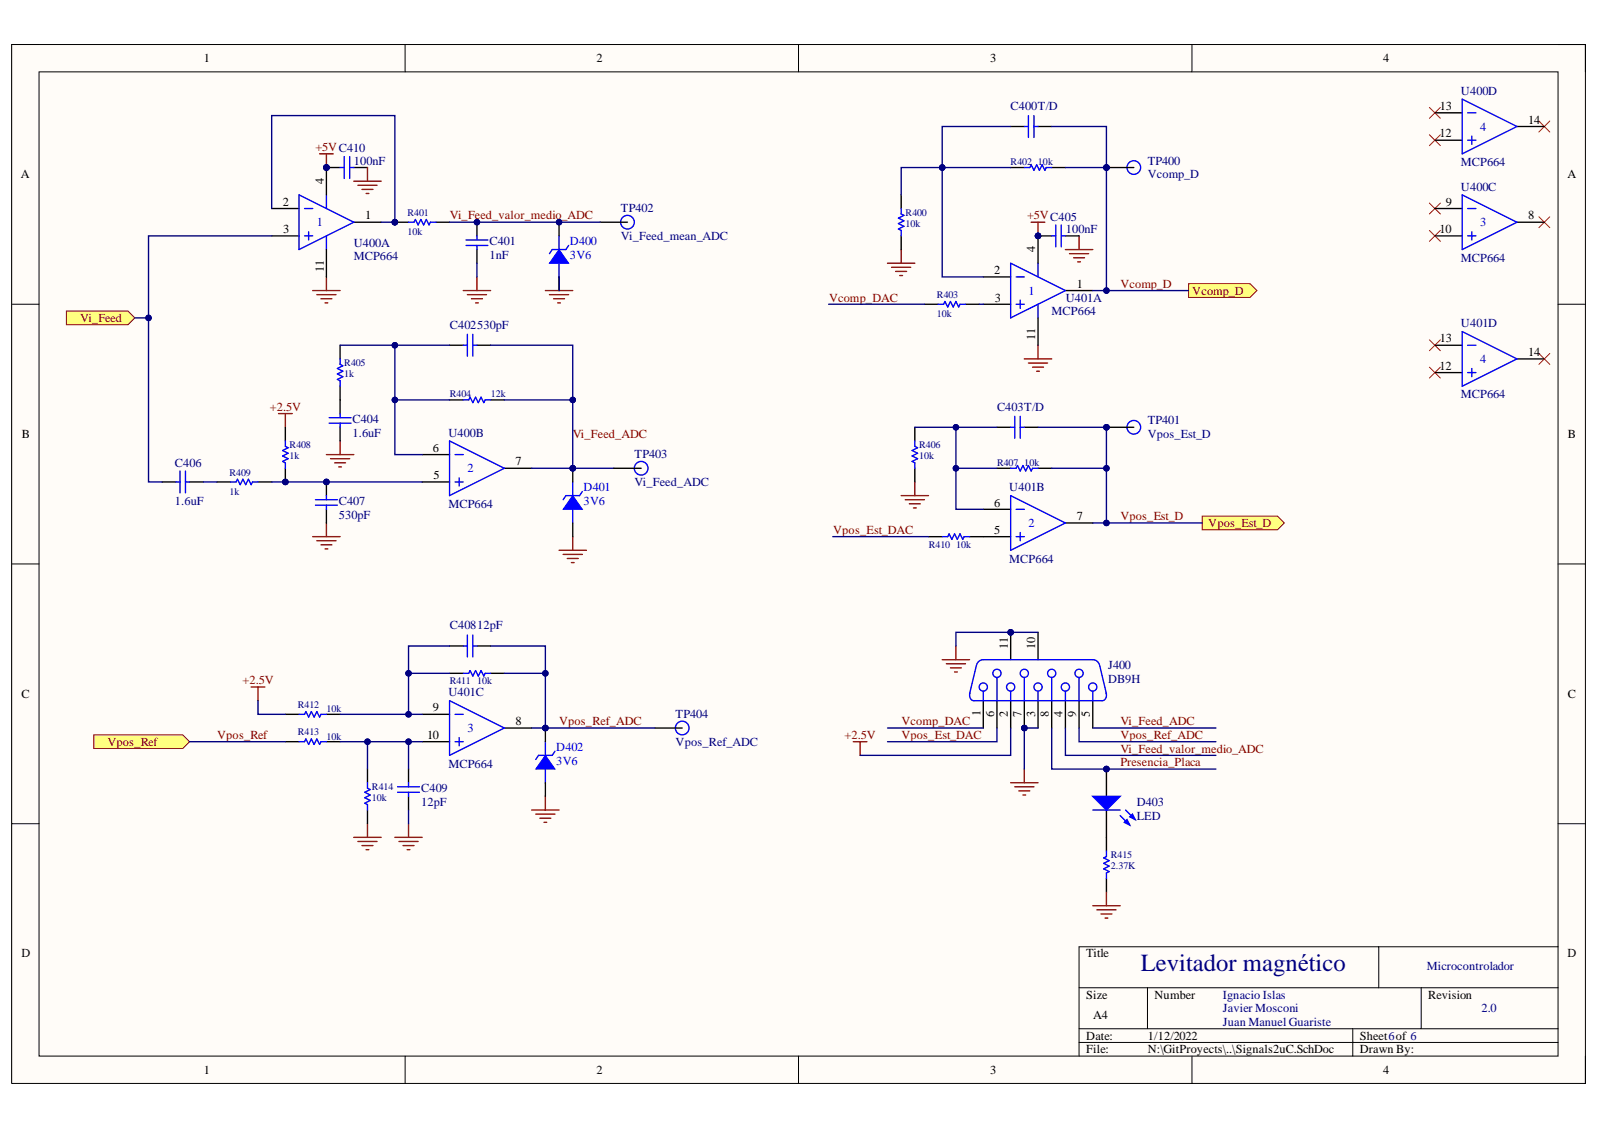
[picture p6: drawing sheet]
<svg xmlns="http://www.w3.org/2000/svg" width="297mm" height="210mm" viewBox="0 0 297 210" stroke-linecap="round" stroke-linejoin="round" font-family="sans-serif">
<defs><g id="words">
<text font-size="4.6" fill="#000080" x="211.9" y="180.5">Levitador magnético</text>
<g font-size="2.3">
<text x="37.9" y="11.6">1</text>
<text x="110.8" y="11.6">2</text>
<text x="183.9" y="11.6">3</text>
<text x="256.9" y="11.6">4</text>
<text x="267.5" y="20.4">13</text>
<text x="283.9" y="23">14</text>
<text x="267.4" y="25.5">12</text>
<text x="3.9" y="33.1">A</text>
<text x="60.1" y="34.1" transform="rotate(-90 60.1 34.1)">4</text>
<text x="291.2" y="33.1">A</text>
<text x="52.5" y="38.2">2</text>
<text x="67.8" y="40.7">1</text>
<text x="268.6" y="38.2">9</text>
<text x="283.9" y="40.7">8</text>
<text x="52.6" y="43.3">3</text>
<text x="192.3" y="46.9" transform="rotate(-90 192.3 46.9)">4</text>
<text x="267.4" y="43.3">10</text>
<text x="60.1" y="50.4" transform="rotate(-90 60.1 50.4)">11</text>
<text x="184.7" y="50.9">2</text>
<text x="200" y="53.5">1</text>
<text x="184.8" y="56">3</text>
<text x="192.3" y="63.1" transform="rotate(-90 192.3 63.1)">11</text>
<text x="267.5" y="63.6">13</text>
<text x="267.4" y="68.7">12</text>
<text x="283.9" y="66.1">14</text>
<text x="4.1" y="81.4">B</text>
<text x="80.4" y="83.9">6</text>
<text x="291.3" y="81.4">B</text>
<text x="80.5" y="89">5</text>
<text x="95.7" y="86.4">7</text>
<text x="184.7" y="94.1">6</text>
<text x="184.7" y="99.2">5</text>
<text x="200" y="96.6">7</text>
<text x="187.2" y="120.5" transform="rotate(-90 187.2 120.5)">11</text>
<text x="192.3" y="120.5" transform="rotate(-90 192.3 120.5)">10</text>
<text x="4" y="129.6">C</text>
<text x="291.3" y="129.6">C</text>
<text x="79.3" y="137.3">10</text>
<text x="80.4" y="132.1">9</text>
<text x="95.7" y="134.7">8</text>
<text x="182.2" y="133.1" transform="rotate(-90 182.2 133.1)">1</text>
<text x="184.7" y="133.2" transform="rotate(-90 184.7 133.2)">6</text>
<text x="187.2" y="133.2" transform="rotate(-90 187.2 133.2)">2</text>
<text x="189.8" y="133.2" transform="rotate(-90 189.8 133.2)">7</text>
<text x="192.3" y="133.1" transform="rotate(-90 192.3 133.1)">3</text>
<text x="194.8" y="133.2" transform="rotate(-90 194.8 133.2)">8</text>
<text x="197.4" y="133.2" transform="rotate(-90 197.4 133.2)">4</text>
<text x="199.9" y="133.2" transform="rotate(-90 199.9 133.2)">9</text>
<text x="202.5" y="133.1" transform="rotate(-90 202.5 133.1)">5</text>
<text x="4" y="177.8">D</text>
<text x="201.8" y="177.8">Title</text>
<text x="291.2" y="177.8">D</text>
<text x="201.8" y="185.5">Size</text>
<text x="214.5" y="185.5">Number</text>
<text x="265.3" y="185.5">Revision</text>
<text x="203.1" y="189.3">A4</text>
<text x="201.8" y="193.1">Date:</text>
<text x="201.8" y="195.7">File:</text>
<text x="213.2" y="193.1">1/12/2022</text>
<text x="213.2" y="195.7">N:\GitProyects\..\Signals2uC.SchDoc</text>
<text x="252.6" y="193.1">Sheet6of 6</text>
<text x="252.6" y="195.7">Drawn By:</text>
<text x="37.9" y="199.5">1</text>
<text x="110.8" y="199.5">2</text>
<text x="183.9" y="199.5">3</text>
<text x="256.9" y="199.5">4</text>
</g>
<g font-size="2.3" fill="#000080">
<text x="271.4" y="17.7">U400D</text>
<text x="187.7" y="20.4">C400T/D</text>
<text x="65.7" y="30.6">100nF</text>
<text x="213.2" y="30.6">TP400</text>
<text x="213.2" y="33.1">Vcomp_D</text>
<text x="271.4" y="30.8">MCP664</text>
<text x="271.4" y="35.4">U400C</text>
<text x="115.4" y="39.5">TP402</text>
<text x="65.7" y="45.8">U400A</text>
<text x="90.9" y="45.5">C401</text>
<text x="115.4" y="44.5">Vi_Feed_mean_ADC</text>
<text x="198" y="43.3">100nF</text>
<text x="65.7" y="48.3">MCP664</text>
<text x="90.9" y="48.1">1nF</text>
<text x="271.4" y="48.6">MCP664</text>
<text x="195.4" y="58.5">MCP664</text>
<text x="198" y="56">U401A</text>
<text x="83.6" y="61.1">C402530pF</text>
<text x="271.4" y="60.8">U401D</text>
<text x="185.2" y="76.3">C403T/D</text>
<text x="271.4" y="74">MCP664</text>
<text x="65.5" y="81.1">1.6uF</text>
<text x="65.5" y="78.6">C404</text>
<text x="83.3" y="81.1">U400B</text>
<text x="213.2" y="78.8">TP401</text>
<text x="213.2" y="81.4">Vpos_Est_D</text>
<text x="32.5" y="86.7">C406</text>
<text x="117.9" y="85.2">TP403</text>
<text x="32.5" y="93.9">1.6uF</text>
<text x="62.9" y="93.9">C407</text>
<text x="83.3" y="94.4">MCP664</text>
<text x="117.9" y="90.2">Vi_Feed_ADC</text>
<text x="187.5" y="91.2">U401B</text>
<text x="62.9" y="96.4">530pF</text>
<text x="187.5" y="104.5">MCP664</text>
<text x="83.6" y="116.9">C40812pF</text>
<text x="205.8" y="124.3">J400</text>
<text x="83.3" y="129.3">U401C</text>
<text x="205.8" y="126.8">DB9H</text>
<text x="125.5" y="133.4">TP404</text>
<text x="83.3" y="142.6">MCP664</text>
<text x="125.5" y="138.5">Vpos_Ref_ADC</text>
<text x="78.2" y="149.7">12pF</text>
<text x="78.2" y="147.2">C409</text>
<text x="211.2" y="149.7">D403</text>
<text x="211.2" y="152.2">LED</text>
<text x="227.2" y="185.5">Ignacio Islas</text>
<text x="265" y="180.2">Microcontrolador</text>
<text x="227.2" y="188.1">Javier Mosconi</text>
<text x="227.2" y="190.6">Juan Manuel Guariste</text>
<text x="275.2" y="188.1">2.0</text>
</g>
<g font-size="2.3" fill="#800000">
<text x="58.6" y="28">+5VC410</text>
<text x="83.6" y="40.7">Vi_Feed_valor_medio_ADC</text>
<text x="190.8" y="40.7">+5VC405</text>
<text x="208.1" y="53.5">Vcomp_D</text>
<text x="14.9" y="59.8">Vi_Feed</text>
<text x="154" y="56">Vcomp_DAC</text>
<text x="221.5" y="54.7">Vcomp_D</text>
<text x="50.2" y="76.3">+2.5V</text>
<text x="106.4" y="81.4">Vi_Feed_ADC</text>
<text x="154.8" y="99.2">Vpos_Est_DAC</text>
<text x="208.1" y="96.6">Vpos_Est_D</text>
<text x="224.4" y="97.9">Vpos_Est_D</text>
<text x="45.1" y="127.1">+2.5V</text>
<text x="40.3" y="137.3">Vpos_Ref</text>
<text x="103.9" y="134.7">Vpos_Ref_ADC</text>
<text x="156.9" y="137.3">+2.5V</text>
<text x="167.4" y="134.7">Vcomp_DAC</text>
<text x="167.4" y="137.3">Vpos_Est_DAC</text>
<text x="208.1" y="134.7">Vi_Feed_ADC</text>
<text x="208.1" y="137.3">Vpos_Ref_ADC</text>
<text x="20" y="138.5">Vpos_Ref</text>
<text x="208.1" y="139.8">Vi_Feed_valor_medio_ADC</text>
<text x="208.1" y="142.4">Presencia_Placa</text>
</g>
<g font-size="2.3" fill="#00f">
<text x="274.9" y="24.2">4</text>
<text x="58.9" y="42">1</text>
<text x="274.9" y="42">3</text>
<text x="105.9" y="45.5">D400</text>
<text x="105.9" y="48.1">3V6</text>
<text x="191" y="54.7">1</text>
<text x="274.9" y="67.4">4</text>
<text x="86.9" y="87.7">2</text>
<text x="108.4" y="93.9">3V6</text>
<text x="108.4" y="91.2">D401</text>
<text x="191" y="97.9">2</text>
<text x="86.9" y="136">3</text>
<text x="103.3" y="142.1">3V6</text>
<text x="103.3" y="139.6">D402</text>
</g>
<g font-size="1.9" fill="#000080">
<text x="187.7" y="30.7">R402</text>
<text x="192.8" y="30.7">10k</text>
<text x="75.7" y="40">R401</text>
<text x="168.2" y="40">R400</text>
<text x="75.7" y="43.7">10k</text>
<text x="168.2" y="42.2">10k</text>
<text x="174" y="58.9">10k</text>
<text x="174" y="55.3">R403</text>
<text x="63.9" y="70">1k</text>
<text x="63.9" y="68">R405</text>
<text x="83.6" y="73.8">R404</text>
<text x="91.2" y="73.8">12k</text>
<text x="53.8" y="83.2">R408</text>
<text x="170.7" y="83.2">R406</text>
<text x="42.6" y="88.4">R409</text>
<text x="53.8" y="85.3">1k</text>
<text x="170.7" y="85.3">10k</text>
<text x="185.2" y="86.6">R407</text>
<text x="190.3" y="86.6">10k</text>
<text x="42.6" y="91.9">1k</text>
<text x="172.5" y="101.8">R410</text>
<text x="177.6" y="101.8">10k</text>
<text x="55.3" y="131.5">R412</text>
<text x="83.6" y="127.1">R411</text>
<text x="88.6" y="127.1">10k</text>
<text x="55.3" y="136.6">R413</text>
<text x="60.6" y="137.4">10k</text>
<text x="60.6" y="132.3">10k</text>
<text x="69.1" y="148.8">10k</text>
<text x="69.1" y="146.7">R414</text>
<text x="206.4" y="161.4">2.37K</text>
<text x="206.4" y="159.4">R415</text>
</g>
</g></defs>
<path d="M2.2 8.3h292.3v193h-292.3z" fill-rule="evenodd" fill="#fffcf8"/>
<path d="M2.2 8.3h292.3v193h-292.3z" fill="none" stroke="#000" stroke-width=".19"/>
<path d="M7.3 13.3h282.1v182.9h-282.1z" fill-rule="evenodd" fill="#fffcf8"/>
<g fill="none" stroke="#000" stroke-width=".19">
<path d="M2.2 8.3h5.1M7.3 13.3h282.1v182.9h-282.1zM75.3 8.3v5M148.3 8.3v5M221.4 8.3v5M289.4 8.3h5.1v5M2.2 56.5h5.1M289.4 56.5h5.1M2.2 104.8h5.1M289.4 104.8h5.1M2.2 153h5.1M289.4 153h5.1"/>
<path d="M256.1 175.9v7.6M289.4 175.9h-88.9v20.3M75.3 196.2v5.1M148.3 196.2v5.1M200.5 183.5h88.9M200.5 191.1h88.9M200.5 193.6h88.9M213.2 183.5v7.6M221.4 196.2v5.1M251.3 191.1v5.1M264 183.5v7.6M294.5 196.2v5.1"/>
</g>
<path d="M12.3 57.8h11.5l1.2 1.3-1.2 1.2h-11.5z" fill-rule="evenodd" fill="#ffff80"/>
<path d="M12.3 57.8h11.5l1.2 1.3-1.2 1.2h-11.5z" fill="none" stroke="#800000" stroke-width=".19"/>
<path d="M197.9 46.4h5.1M198.7 47.1h3.5M199.4 47.9h2.1M200.2 48.6h.5M200.5 43.8v2.6M190.3 66.7h5.1M191 67.4h3.6M191.8 68.2h2M192.6 69h.5M192.8 64.1v2.6" fill="none" stroke="#800000" stroke-width=".25"/>
<path d="M17.4 136.5h16.5l1.3 1.3-1.3 1.2h-16.5z" fill-rule="evenodd" fill="#ffff80"/>
<path d="M17.4 136.5h16.5l1.3 1.3-1.3 1.2h-16.5z" fill="none" stroke="#800000" stroke-width=".19"/>
<path d="M191.6 41.3h2.5M192.8 41.3v2.5M46.7 127.6h2.5M47.9 127.6v2.6M65.7 155.5h5.1M66.5 156.3h3.5M67.2 157.1h2.1M68 157.8h.5M68.3 153v2.5" fill="none" stroke="#800000" stroke-width=".25"/>
<circle cx="192.8" cy="43.8" r=".51" fill="#000080"/>
<circle cx="192.8" cy="43.8" r=".51" fill="none" stroke="#000080" stroke-width=".19"/>
<path d="M164.9 48.9h5M165.6 49.7h3.6M166.4 50.4h2M167.1 51.2h.6M167.4 46.4v2.5" fill="none" stroke="#800000" stroke-width=".25"/>
<path d="M220.8 52.7h11.4l1.3 1.3-1.3 1.2h-11.4z" fill-rule="evenodd" fill="#ffff80"/>
<path d="M220.8 52.7h11.4l1.3 1.3-1.3 1.2h-11.4z" fill="none" stroke="#800000" stroke-width=".19"/>
<path d="M167.4 92.1h5.1M168.2 92.8h3.5M168.9 93.6h2.1M169.7 94.4h.5M169.9 89.5v2.6" fill="none" stroke="#800000" stroke-width=".25"/>
<path d="M223.3 95.9h14l1.3 1.2-1.3 1.3h-14z" fill-rule="evenodd" fill="#ffff80"/>
<path d="M223.3 95.9h14l1.3 1.2-1.3 1.3h-14z" fill="none" stroke="#800000" stroke-width=".19"/>
<g fill="none" stroke="#800000" stroke-width=".25">
<path d="M59.4 28.6h2.5M60.6 28.6v2.5M86.1 54h5M86.8 54.7h3.6M87.6 55.5h2M88.3 56.3h.6M88.6 51.4v2.6M101.3 54h5.1M102.1 54.7h3.5M102.8 55.5h2.1M103.6 56.3h.5M103.9 51.4v2.6"/>
<path d="M51.7 76.8h2.6M53 76.8v2.6M60.6 84.4h5.1M61.4 85.2h3.6M62.2 86h2M62.9 86.7h.5M63.2 81.9v2.5M106.4 99.7v2.5M103.9 102.2h5M104.6 103h3.6M105.4 103.7h2M106.1 104.5h.5"/>
<path d="M73.3 155.5h5.1M74.1 156.3h3.6M74.9 157.1h2M75.6 157.8h.5M75.9 153v2.5M98.8 150.5h5.1M99.5 151.2h3.6M100.3 152h2M101.1 152.8h.5M101.3 147.9v2.6"/>
</g>
<circle cx="60.6" cy="31.1" r=".51" fill="#000080"/>
<circle cx="60.6" cy="31.1" r=".51" fill="none" stroke="#000080" stroke-width=".19"/>
<path d="M58.1 54h5.1M58.9 54.7h3.5M59.6 55.5h2.1M60.4 56.3h.5M60.6 51.4v2.6M58.1 99.7h5.1M60.6 97.1v2.6M58.9 100.4h3.5M59.6 101.2h2.1M60.4 102h.5" fill="none" stroke="#800000" stroke-width=".25"/>
<path d="M40.3 89.5h2.5M47.9 89.5h2.6" fill="none" stroke="#000" stroke-width=".25"/>
<path d="M42.8 89.5h1.1l.2-.5 .5 1 .5-1 .5 1 .5-1 .6 1 .2-.5h1" fill="none" stroke="#00f" stroke-width=".25"/>
<circle cx="53" cy="89.5" r=".51" fill="#000080"/>
<circle cx="53" cy="89.5" r=".51" fill="none" stroke="#000080" stroke-width=".19"/>
<path d="M53 79.4v2.5M53 87v2.5" fill="none" stroke="#000" stroke-width=".25"/>
<circle cx="53" cy="89.5" r=".51" fill="#000080"/>
<circle cx="53" cy="89.5" r=".51" fill="none" stroke="#000080" stroke-width=".19"/>
<path d="M63.2 66.7v1l.5 .2-1 .5 1 .6-1 .5 1 .5-1 .5 .5 .2v1M86.1 74.3h1l.2-.5 .5 1 .5-1 .6 1 .5-1 .5 1 .2-.5h1M53 81.9v1l.5 .3-1 .5 1 .5-1 .5 1 .5-1 .5 .5 .3v1" fill="none" stroke="#00f" stroke-width=".25"/>
<path d="M63.2 64.1v2.6M63.2 71.7v2.6M83.5 74.3h2.6M91.1 74.3h2.6" fill="none" stroke="#000" stroke-width=".25"/>
<circle cx="73.3" cy="41.3" r=".51" fill="#000080"/>
<circle cx="73.3" cy="41.3" r=".51" fill="none" stroke="#000080" stroke-width=".19"/>
<path d="M73.3 41.3h2.6M81 41.3h2.5" fill="none" stroke="#000" stroke-width=".25"/>
<circle cx="73.3" cy="41.3" r=".51" fill="#000080"/>
<circle cx="73.3" cy="41.3" r=".51" fill="none" stroke="#000080" stroke-width=".19"/>
<path d="M167.4 38.7v1l.5 .3-1 .5 1 .5-1 .5 1 .5-1 .5 .5 .3v1M190.3 31.1h1l.3-.5 .5 1 .5-1 .5 1 .5-1 .5 1 .3-.5h1M75.9 41.3h1l.3-.5 .5 1 .5-1 .5 1 .5-1 .5 1 .3-.5h1M174.3 56.5h1l.2-.5 .6 1 .5-1 .5 1 .5-1 .5 1 .2-.5h1.1M169.9 81.9v1l.6 .3-1.1 .5 1.1 .5-1.1 .5 1.1 .5-1.1 .5 .5 .3v1M175 99.7h1.1l.2-.5 .5 1 .5-1 .5 1 .5-1 .5 1 .3-.5h1M187.7 87h1.1l.2-.5 .5 1 .5-1 .5 1 .5-1 .6 1 .2-.5h1M55.6 137.8h1l.2-.5 .5 1 .5-1 .5 1 .6-1 .5 1 .2-.5h1M55.6 132.7h1l.2-.5 .5 1 .5-1 .5 1 .6-1 .5 1 .2-.5h1M86.1 125.1h1l.2-.5 .5 1 .5-1 .6 1 .5-1 .5 1 .2-.5h1M68.3 145.4v1l.5 .3-1 .5 1 .5-1 .5 1 .5-1 .5 .5 .3v1" fill="none" stroke="#00f" stroke-width=".25"/>
<g fill="none" stroke="#000" stroke-width=".25">
<path d="M167.4 36.2v2.5M187.7 31.1h2.6M195.4 31.1h2.5M167.4 43.8v2.6M171.7 56.5h2.6M179.4 56.5h2.5M169.9 79.4v2.5M169.9 87v2.5M172.5 99.7h2.5M180.1 99.7h2.6M185.2 87h2.5M192.8 87h2.6"/>
<path d="M53 137.8h2.6M53 132.7h2.6M60.6 137.8h2.6M60.6 132.7h2.6M83.5 125.1h2.6M91.1 125.1h2.6M68.3 142.9v2.5M68.3 150.5v2.5"/>
</g>
<circle cx="88.6" cy="41.3" r=".51" fill="#000080"/>
<circle cx="88.6" cy="41.3" r=".51" fill="none" stroke="#000080" stroke-width=".19"/>
<path d="M88.6 41.3v2.5M88.6 46.4v2.5" fill="none" stroke="#000" stroke-width=".25"/>
<circle cx="88.6" cy="41.3" r=".51" fill="#000080"/>
<circle cx="88.6" cy="41.3" r=".51" fill="none" stroke="#000080" stroke-width=".19"/>
<path d="M86.6 44.6h4M86.6 45.6h4M88.6 43.8v.8M88.6 45.6v.8M86.1 64.1h.7M86.8 62.1v4.1M87.8 62.1v4.1M87.8 64.1h.8" fill="none" stroke="#00f" stroke-width=".25"/>
<path d="M83.5 64.1h2.6M88.6 64.1h2.5" fill="none" stroke="#000" stroke-width=".25"/>
<circle cx="192.8" cy="43.8" r=".51" fill="#000080"/>
<circle cx="192.8" cy="43.8" r=".51" fill="none" stroke="#000080" stroke-width=".19"/>
<path d="M192.8 43.8h2.6" fill="none" stroke="#000" stroke-width=".25"/>
<circle cx="192.8" cy="43.8" r=".51" fill="#000080"/>
<circle cx="192.8" cy="43.8" r=".51" fill="none" stroke="#000080" stroke-width=".19"/>
<path d="M197.9 43.8h2.6M63.2 74.3v2.5M63.2 79.4v2.5M30.1 89.5h2.6M35.2 89.5h2.6" fill="none" stroke="#000" stroke-width=".25"/>
<path d="M195.4 43.8h.7M196.1 41.8v4.1M197.1 41.8v4.1M197.1 43.8h.8M61.1 78.6h4.1M61.1 77.6h4.1M63.2 76.8v.8M63.2 78.6v.8M32.7 89.5h.7M33.4 87.5v4.1M34.5 87.5v4.1M34.5 89.5h.7" fill="none" stroke="#00f" stroke-width=".25"/>
<circle cx="60.6" cy="89.5" r=".51" fill="#000080"/>
<circle cx="60.6" cy="89.5" r=".51" fill="none" stroke="#000080" stroke-width=".19"/>
<path d="M60.6 89.5v2.6M60.6 94.6v2.5" fill="none" stroke="#000" stroke-width=".25"/>
<circle cx="60.6" cy="89.5" r=".51" fill="#000080"/>
<circle cx="60.6" cy="89.5" r=".51" fill="none" stroke="#000080" stroke-width=".19"/>
<g fill="none" stroke="#00f" stroke-width=".25">
<path d="M190.3 23.5h.7M191 21.5v4M192.1 21.5v4M192.1 23.5h.7M187.7 79.4h.8M188.5 77.3v4.1M189.5 77.3v4.1M189.5 79.4h.8M58.6 92.8h4.1M58.6 93.8h4.1M60.6 92.1v.7M60.6 93.8v.8"/>
<path d="M86.1 120h.7M86.8 118v4M87.8 118v4M87.8 120h.8M73.9 147.2h4M73.9 146.2h4M75.9 145.4v.8M75.9 147.2v.7"/>
</g>
<path d="M187.7 23.5h2.6M192.8 23.5h2.6M185.2 79.4h2.5M190.3 79.4h2.5M83.5 120h2.6M88.6 120h2.5M75.9 142.9v2.5M75.9 147.9v2.6" fill="none" stroke="#000" stroke-width=".25"/>
<circle cx="205.5" cy="79.4" r=".51" fill="#000080"/>
<circle cx="205.5" cy="79.4" r=".51" fill="none" stroke="#000080" stroke-width=".19"/>
<circle cx="210.6" cy="79.4" r="1.27" fill="none" stroke="#00f" stroke-width=".25"/>
<path d="M205.5 79.4h5.1" fill="none" stroke="#000" stroke-width=".25"/>
<circle cx="205.5" cy="79.4" r=".51" fill="#000080"/>
<circle cx="205.5" cy="79.4" r=".51" fill="none" stroke="#000080" stroke-width=".19"/>
<circle cx="205.5" cy="31.1" r=".51" fill="#000080"/>
<circle cx="205.5" cy="31.1" r=".51" fill="none" stroke="#000080" stroke-width=".19"/>
<circle cx="210.6" cy="31.1" r="1.27" fill="none" stroke="#00f" stroke-width=".25"/>
<path d="M205.5 31.1h5.1" fill="none" stroke="#000" stroke-width=".25"/>
<circle cx="205.5" cy="31.1" r=".51" fill="#000080"/>
<circle cx="205.5" cy="31.1" r=".51" fill="none" stroke="#000080" stroke-width=".19"/>
<circle cx="101.3" cy="135.2" r=".51" fill="#000080"/>
<circle cx="101.3" cy="135.2" r=".51" fill="none" stroke="#000080" stroke-width=".19"/>
<path d="M101.3 137.8v2.5M103.1 139.5l-.5 .8h-2.6l-.5 .8M101.3 142.9v2.5" fill="none" stroke="#00f" stroke-width=".25"/>
<path d="M101.3 140.3l1.8 2.6h-3.6z" fill="#00f"/>
<path d="M101.3 140.3l1.8 2.6h-3.6z" fill="none" stroke="#00f" stroke-width=".19"/>
<path d="M101.3 135.2v2.6M101.3 145.4v2.5" fill="none" stroke="#080d02" stroke-width=".25"/>
<circle cx="101.3" cy="135.2" r=".51" fill="#000080"/>
<circle cx="101.3" cy="135.2" r=".51" fill="none" stroke="#000080" stroke-width=".19"/>
<circle cx="106.4" cy="87" r=".51" fill="#000080"/>
<circle cx="106.4" cy="87" r=".51" fill="none" stroke="#000080" stroke-width=".19"/>
<path d="M106.4 89.5v2.6M106.4 94.6v2.5M108.2 91.3l-.5 .8h-2.6l-.5 .7" fill="none" stroke="#00f" stroke-width=".25"/>
<path d="M106.4 92.1l1.8 2.5h-3.6z" fill="#00f"/>
<path d="M106.4 92.1l1.8 2.5h-3.6z" fill="none" stroke="#00f" stroke-width=".19"/>
<path d="M106.4 87v2.5M106.4 97.1v2.6" fill="none" stroke="#080d02" stroke-width=".25"/>
<circle cx="106.4" cy="87" r=".51" fill="#000080"/>
<circle cx="106.4" cy="87" r=".51" fill="none" stroke="#000080" stroke-width=".19"/>
<circle cx="103.9" cy="41.3" r=".51" fill="#000080"/>
<circle cx="103.9" cy="41.3" r=".51" fill="none" stroke="#000080" stroke-width=".19"/>
<path d="M103.9 43.8v2.6M103.9 48.9v2.5M105.6 45.6l-.5 .8h-2.5l-.5 .7" fill="none" stroke="#00f" stroke-width=".25"/>
<path d="M103.9 46.4l1.7 2.5h-3.5z" fill="#00f"/>
<path d="M103.9 46.4l1.7 2.5h-3.5z" fill="none" stroke="#00f" stroke-width=".19"/>
<path d="M103.9 41.3v2.5M103.9 51.4v2.6" fill="none" stroke="#080d02" stroke-width=".25"/>
<circle cx="103.9" cy="41.3" r=".51" fill="#000080"/>
<circle cx="103.9" cy="41.3" r=".51" fill="none" stroke="#000080" stroke-width=".19"/>
<g fill="none" stroke="#f00" stroke-width=".19">
<path d="M265.5 19.9l2.1 2.1M267.6 19.9l-2.1 2.1M265.5 25l2.1 2.1M265.5 37.7l2.1 2M267.6 25l-2.1 2.1M267.6 37.7l-2.1 2M285.9 22.5l2 2M287.9 22.5l-2 2M265.5 42.8l2.1 2M267.6 42.8l-2.1 2M285.9 40.3l2 2M287.9 40.3l-2 2"/>
<path d="M265.5 68.2l2.1 2M265.5 63.1l2.1 2M267.6 68.2l-2.1 2M267.6 63.1l-2.1 2M285.9 65.7l2 2M287.9 65.7l-2 2"/>
</g>
<circle cx="190.3" cy="135.2" r=".51" fill="#000080"/>
<circle cx="190.3" cy="135.2" r=".51" fill="none" stroke="#000080" stroke-width=".19"/>
<circle cx="187.7" cy="117.5" r=".51" fill="#000080"/>
<circle cx="187.7" cy="117.5" r=".51" fill="none" stroke="#000080" stroke-width=".19"/>
<g fill="none" stroke="#00f" stroke-width=".25">
<path d="M182.7 128.4v1.8M185.2 125.8v4.4M187.7 128.4v1.8M190.3 125.8v4.4M192.8 128.4v1.8M195.4 125.8v4.4M197.9 128.4v1.8M200.5 125.8v4.4M203 128.4v1.8"/>
<circle cx="182.7" cy="127.6" r=".76"/>
<circle cx="185.2" cy="125.1" r=".76"/>
<circle cx="187.7" cy="127.6" r=".76"/>
<circle cx="190.3" cy="125.1" r=".76"/>
<circle cx="192.8" cy="127.6" r=".76"/>
<circle cx="195.4" cy="125.1" r=".76"/>
<circle cx="197.9" cy="127.6" r=".76"/>
<circle cx="200.5" cy="125.1" r=".76"/>
<circle cx="203" cy="127.6" r=".76"/>
</g>
<path d="M182.7 130.2v5M185.2 130.2v5M187.7 130.2v5M190.3 130.2v5M192.8 130.2v5M197.9 130.2v5M203 130.2v5" fill="none" stroke="#000" stroke-width=".25"/>
<circle cx="190.3" cy="135.2" r=".51" fill="#000080"/>
<circle cx="190.3" cy="135.2" r=".51" fill="none" stroke="#000080" stroke-width=".19"/>
<path d="M187.7 117.5v5M195.4 130.2v5M200.5 130.2v5" fill="none" stroke="#000" stroke-width=".25"/>
<path d="M182.7 130.2h20.3" fill="none" stroke="#00f" stroke-width=".25"/>
<circle cx="187.7" cy="117.5" r=".51" fill="#000080"/>
<circle cx="187.7" cy="117.5" r=".51" fill="none" stroke="#000080" stroke-width=".19"/>
<path d="M192.8 117.5v5M205.5 155.6v2.5M205.5 163.2v2.5" fill="none" stroke="#000" stroke-width=".25"/>
<path d="M180.2 128.8a.97 .97 0 0 0 .8 1.4M180.9 130.2h1.8M181.4 123.6l-1.3 5.3M181.4 123.5a1.26 1.26 0 0 1 1.3-1h20.3a1.27 1.27 0 0 1 1.2 1M203 130.2h1.8M204.3 123.6l1.2 5.3M205.5 128.8v.3a.95 .95 0 0 1-.8 1.1M205.5 158.1v1l-.5 .3 1 .5-1 .5 1 .5-1 .5 1 .5-.5 .3v1" fill="none" stroke="#00f" stroke-width=".25"/>
<path d="M187.7 145.4h5.1M188.5 146.2h3.6M189.3 146.9h2M190 147.7h.5M190.3 142.9v2.5M203 168.2h5.1M203.8 169h3.5M204.5 169.8h2.1M205.3 170.5h.5M205.5 165.7v2.5" fill="none" stroke="#800000" stroke-width=".25"/>
<circle cx="205.5" cy="142.9" r=".51" fill="#000080"/>
<circle cx="205.5" cy="142.9" r=".51" fill="none" stroke="#000080" stroke-width=".19"/>
<path d="M205.5 142.9v5" fill="none" stroke="#000" stroke-width=".25"/>
<circle cx="205.5" cy="142.9" r=".51" fill="#000080"/>
<circle cx="205.5" cy="142.9" r=".51" fill="none" stroke="#000080" stroke-width=".19"/>
<path d="M205.5 150.5v5.1" fill="none" stroke="#000" stroke-width=".25"/>
<path d="M203 147.9h5.1l-2.6 2.6z" fill="#00f"/>
<path d="M203 147.9h5.1l-2.6 2.6zM208.1 151.5l1.8 1.8M209.1 150.5l1.8 1.7" fill="none" stroke="#00f" stroke-width=".25"/>
<path d="M208.8 152.8l.6-.6 .5 1.1z" fill="#00f"/>
<path d="M208.8 152.8l.6-.6 .5 1.1z" fill="none" stroke="#00f" stroke-width=".25"/>
<path d="M209.9 151.7l.5-.5 .5 1z" fill="#00f"/>
<path d="M203 150.5h5.1M209.9 151.7l.5-.5 .5 1z" fill="none" stroke="#00f" stroke-width=".25"/>
<path d="M177.6 120v2.5M158.5 137.8h2.5M159.8 137.8v2.5M175 122.5h5.1M175.8 123.3h3.6M176.6 124.1h2M177.3 124.8h.5" fill="none" stroke="#800000" stroke-width=".25"/>
<circle cx="60.6" cy="31.1" r=".51" fill="#000080"/>
<circle cx="60.6" cy="31.1" r=".51" fill="none" stroke="#000080" stroke-width=".19"/>
<path d="M60.6 31.1h2.6" fill="none" stroke="#000" stroke-width=".25"/>
<circle cx="60.6" cy="31.1" r=".51" fill="#000080"/>
<circle cx="60.6" cy="31.1" r=".51" fill="none" stroke="#000080" stroke-width=".19"/>
<path d="M65.7 31.1h2.6" fill="none" stroke="#000" stroke-width=".25"/>
<path d="M63.2 31.1h.7M63.9 29.1v4M65 29.1v4M65 31.1h.7" fill="none" stroke="#00f" stroke-width=".25"/>
<path d="M65.7 33.7h5.1M66.5 34.4h3.5M67.2 35.2h2.1M68 35.9h.5M68.3 31.1v2.6" fill="none" stroke="#800000" stroke-width=".25"/>
<circle cx="60.6" cy="31.1" r=".51" fill="#000080"/>
<circle cx="60.6" cy="31.1" r=".51" fill="none" stroke="#000080" stroke-width=".19"/>
<path d="M50.5 38.7h5.1M60.6 31.1v5.1M50.5 43.8h5.1M65.7 41.3h5.1" fill="none" stroke="#000" stroke-width=".25"/>
<path d="M55.6 36.2l10.1 5.1-10.1 5.1zM56.6 38.7h1.5M60.6 36.2v2.5M56.6 43.8h1.5M57.3 43.1v1.5M60.6 43.8v2.6" fill="none" stroke="#00f" stroke-width=".25"/>
<circle cx="60.6" cy="31.1" r=".51" fill="#000080"/>
<circle cx="60.6" cy="31.1" r=".51" fill="none" stroke="#000080" stroke-width=".19"/>
<path d="M266.5 26h5.1M266.5 21h5.1M281.8 23.5h5.1M60.6 46.4v5M78.4 89.5h5.1M78.4 84.4h5.1M93.7 87h5.1M78.4 137.8h5.1M78.4 132.7h5.1M93.7 135.2h5.1" fill="none" stroke="#000" stroke-width=".25"/>
<path d="M271.6 18.4l10.2 5.1-10.2 5.1zM272.6 26h1.6M272.6 21h1.6M273.4 25.3v1.5M83.5 81.9l10.2 5.1-10.2 5.1zM84.5 89.5h1.6M84.5 84.4h1.6M85.3 88.8v1.5M83.5 130.2l10.2 5-10.2 5.1zM84.5 137.8h1.6M84.5 132.7h1.6M85.3 137v1.5" fill="none" stroke="#00f" stroke-width=".25"/>
<circle cx="192.8" cy="43.8" r=".51" fill="#000080"/>
<circle cx="192.8" cy="43.8" r=".51" fill="none" stroke="#000080" stroke-width=".19"/>
<path d="M182.7 56.5h5M182.7 51.4h5M192.8 43.8v5.1M197.9 54h5.1" fill="none" stroke="#000" stroke-width=".25"/>
<path d="M187.7 48.9l10.2 5.1-10.2 5.1zM188.8 56.5h1.5M188.8 51.4h1.5M189.5 55.7v1.6M192.8 48.9v2.5M192.8 56.5v2.6" fill="none" stroke="#00f" stroke-width=".25"/>
<circle cx="192.8" cy="43.8" r=".51" fill="#000080"/>
<circle cx="192.8" cy="43.8" r=".51" fill="none" stroke="#000080" stroke-width=".19"/>
<path d="M266.5 38.7h5.1M192.8 59.1v5M266.5 43.8h5.1M281.8 41.3h5.1M266.5 69.2h5.1M266.5 64.1h5.1M281.8 66.7h5.1M182.7 99.7h5M182.7 94.6h5M197.9 97.1h5.1" fill="none" stroke="#000" stroke-width=".25"/>
<path d="M271.6 36.2l10.2 5.1-10.2 5.1zM272.6 38.7h1.6M272.6 43.8h1.6M273.4 43.1v1.5M271.6 61.6l10.2 5.1-10.2 5zM272.6 69.2h1.6M272.6 64.1h1.6M273.4 68.5v1.5M187.7 92.1l10.2 5-10.2 5.1zM188.8 99.7h1.5M188.8 94.6h1.5M189.5 98.9v1.5" fill="none" stroke="#00f" stroke-width=".25"/>
<path d="M50.5 43.8h-22.9v15.3h-2.6" fill="none" stroke="#000080" stroke-width=".25"/>
<circle cx="27.6" cy="59.1" r=".51" fill="#000080"/>
<circle cx="27.6" cy="59.1" r=".51" fill="none" stroke="#000080" stroke-width=".19"/>
<path d="M27.6 59.1v30.4h2.5" fill="none" stroke="#000080" stroke-width=".25"/>
<circle cx="27.6" cy="59.1" r=".51" fill="#000080"/>
<circle cx="27.6" cy="59.1" r=".51" fill="none" stroke="#000080" stroke-width=".19"/>
<path d="M35.2 137.8h17.8M47.9 130.2v2.5h5.1M75.9 132.7h2.5" fill="none" stroke="#000080" stroke-width=".25"/>
<circle cx="75.9" cy="132.7" r=".51" fill="#000080"/>
<circle cx="75.9" cy="132.7" r=".51" fill="none" stroke="#000080" stroke-width=".19"/>
<path d="M98.8 135.2h2.5" fill="none" stroke="#000080" stroke-width=".25"/>
<circle cx="101.3" cy="135.2" r=".51" fill="#000080"/>
<circle cx="101.3" cy="135.2" r=".51" fill="none" stroke="#000080" stroke-width=".19"/>
<path d="M106.4 87h7.6" fill="none" stroke="#000080" stroke-width=".25"/>
<circle cx="106.4" cy="87" r=".51" fill="#000080"/>
<circle cx="106.4" cy="87" r=".51" fill="none" stroke="#000080" stroke-width=".19"/>
<path d="M192.8 117.5h-15.2v2.5M164.9 135.2h17.8M185.2 135.2v2.6h-20.3" fill="none" stroke="#000080" stroke-width=".25"/>
<circle cx="187.7" cy="117.5" r=".51" fill="#000080"/>
<circle cx="187.7" cy="117.5" r=".51" fill="none" stroke="#000080" stroke-width=".19"/>
<path d="M195.4 135.2v7.7h30.5" fill="none" stroke="#000080" stroke-width=".25"/>
<circle cx="205.5" cy="142.9" r=".51" fill="#000080"/>
<circle cx="205.5" cy="142.9" r=".51" fill="none" stroke="#000080" stroke-width=".19"/>
<path d="M153.9 56.5h17.8M203 97.1h2.5M197.9 135.2v5.1h28M200.5 135.2v2.6h25.4M203 135.2h22.9" fill="none" stroke="#000080" stroke-width=".25"/>
<circle cx="205.5" cy="97.1" r=".51" fill="#000080"/>
<circle cx="205.5" cy="97.1" r=".51" fill="none" stroke="#000080" stroke-width=".19"/>
<path d="M68.3 137.8v5.1" fill="none" stroke="#000080" stroke-width=".25"/>
<circle cx="68.3" cy="137.8" r=".51" fill="#000080"/>
<circle cx="68.3" cy="137.8" r=".51" fill="none" stroke="#000080" stroke-width=".19"/>
<path d="M75.9 137.8v5.1M75.9 150.5v2.5" fill="none" stroke="#000080" stroke-width=".25"/>
<circle cx="75.9" cy="137.8" r=".51" fill="#000080"/>
<circle cx="75.9" cy="137.8" r=".51" fill="none" stroke="#000080" stroke-width=".19"/>
<path d="M88.6 48.9v2.5M103.9 51.4v2.6M169.9 79.4h7.7M187.7 135.2v5.1h-27.9" fill="none" stroke="#000080" stroke-width=".25"/>
<circle cx="177.6" cy="79.4" r=".51" fill="#000080"/>
<circle cx="177.6" cy="79.4" r=".51" fill="none" stroke="#000080" stroke-width=".19"/>
<path d="M177.6 87h7.6" fill="none" stroke="#000080" stroke-width=".25"/>
<circle cx="177.6" cy="87" r=".51" fill="#000080"/>
<circle cx="177.6" cy="87" r=".51" fill="none" stroke="#000080" stroke-width=".19"/>
<path d="M195.4 87h10.1" fill="none" stroke="#000080" stroke-width=".25"/>
<circle cx="205.5" cy="87" r=".51" fill="#000080"/>
<circle cx="205.5" cy="87" r=".51" fill="none" stroke="#000080" stroke-width=".19"/>
<path d="M192.8 79.4h12.7v17.7h17.8M154.7 99.7h17.8" fill="none" stroke="#000080" stroke-width=".25"/>
<circle cx="205.5" cy="79.4" r=".51" fill="#000080"/>
<circle cx="205.5" cy="79.4" r=".51" fill="none" stroke="#000080" stroke-width=".19"/>
<circle cx="205.5" cy="87" r=".51" fill="#000080"/>
<circle cx="205.5" cy="87" r=".51" fill="none" stroke="#000080" stroke-width=".19"/>
<circle cx="205.5" cy="97.1" r=".51" fill="#000080"/>
<circle cx="205.5" cy="97.1" r=".51" fill="none" stroke="#000080" stroke-width=".19"/>
<path d="M83.5 120h-7.6v12.7h-12.7" fill="none" stroke="#000080" stroke-width=".25"/>
<circle cx="75.9" cy="125.1" r=".51" fill="#000080"/>
<circle cx="75.9" cy="125.1" r=".51" fill="none" stroke="#000080" stroke-width=".19"/>
<circle cx="75.9" cy="132.7" r=".51" fill="#000080"/>
<circle cx="75.9" cy="132.7" r=".51" fill="none" stroke="#000080" stroke-width=".19"/>
<path d="M75.9 125.1h7.6" fill="none" stroke="#000080" stroke-width=".25"/>
<circle cx="75.9" cy="125.1" r=".51" fill="#000080"/>
<circle cx="75.9" cy="125.1" r=".51" fill="none" stroke="#000080" stroke-width=".19"/>
<path d="M93.7 125.1h7.6" fill="none" stroke="#000080" stroke-width=".25"/>
<circle cx="101.3" cy="125.1" r=".51" fill="#000080"/>
<circle cx="101.3" cy="125.1" r=".51" fill="none" stroke="#000080" stroke-width=".19"/>
<path d="M192.8 135.2h-2.5v7.7" fill="none" stroke="#000080" stroke-width=".25"/>
<circle cx="190.3" cy="135.2" r=".51" fill="#000080"/>
<circle cx="190.3" cy="135.2" r=".51" fill="none" stroke="#000080" stroke-width=".19"/>
<path d="M50.5 38.7v-17.2h22.8v19.8" fill="none" stroke="#000080" stroke-width=".25"/>
<circle cx="73.3" cy="41.3" r=".51" fill="#000080"/>
<circle cx="73.3" cy="41.3" r=".51" fill="none" stroke="#000080" stroke-width=".19"/>
<path d="M70.8 41.3h2.5M181.9 56.5h.8" fill="none" stroke="#000080" stroke-width=".25"/>
<circle cx="73.3" cy="41.3" r=".51" fill="#000080"/>
<circle cx="73.3" cy="41.3" r=".51" fill="none" stroke="#000080" stroke-width=".19"/>
<path d="M50.5 89.5h27.9" fill="none" stroke="#000080" stroke-width=".25"/>
<circle cx="53" cy="89.5" r=".51" fill="#000080"/>
<circle cx="53" cy="89.5" r=".51" fill="none" stroke="#000080" stroke-width=".19"/>
<circle cx="60.6" cy="89.5" r=".51" fill="#000080"/>
<circle cx="60.6" cy="89.5" r=".51" fill="none" stroke="#000080" stroke-width=".19"/>
<path d="M63.2 137.8h15.2" fill="none" stroke="#000080" stroke-width=".25"/>
<circle cx="75.9" cy="137.8" r=".51" fill="#000080"/>
<circle cx="75.9" cy="137.8" r=".51" fill="none" stroke="#000080" stroke-width=".19"/>
<circle cx="68.3" cy="137.8" r=".51" fill="#000080"/>
<circle cx="68.3" cy="137.8" r=".51" fill="none" stroke="#000080" stroke-width=".19"/>
<path d="M175 31.1h12.7" fill="none" stroke="#000080" stroke-width=".25"/>
<circle cx="175" cy="31.1" r=".51" fill="#000080"/>
<circle cx="175" cy="31.1" r=".51" fill="none" stroke="#000080" stroke-width=".19"/>
<path d="M197.9 31.1h7.6" fill="none" stroke="#000080" stroke-width=".25"/>
<circle cx="205.5" cy="31.1" r=".51" fill="#000080"/>
<circle cx="205.5" cy="31.1" r=".51" fill="none" stroke="#000080" stroke-width=".19"/>
<path d="M195.4 23.5h10.1v30.5" fill="none" stroke="#000080" stroke-width=".25"/>
<circle cx="205.5" cy="31.1" r=".51" fill="#000080"/>
<circle cx="205.5" cy="31.1" r=".51" fill="none" stroke="#000080" stroke-width=".19"/>
<circle cx="205.5" cy="54" r=".51" fill="#000080"/>
<circle cx="205.5" cy="54" r=".51" fill="none" stroke="#000080" stroke-width=".19"/>
<path d="M175 31.1h-7.6v5.1" fill="none" stroke="#000080" stroke-width=".25"/>
<circle cx="175" cy="31.1" r=".51" fill="#000080"/>
<circle cx="175" cy="31.1" r=".51" fill="none" stroke="#000080" stroke-width=".19"/>
<path d="M187.7 23.5h-12.7v27.9h7.7" fill="none" stroke="#000080" stroke-width=".25"/>
<circle cx="175" cy="31.1" r=".51" fill="#000080"/>
<circle cx="175" cy="31.1" r=".51" fill="none" stroke="#000080" stroke-width=".19"/>
<path d="M203 54h17.8" fill="none" stroke="#000080" stroke-width=".25"/>
<circle cx="205.5" cy="54" r=".51" fill="#000080"/>
<circle cx="205.5" cy="54" r=".51" fill="none" stroke="#000080" stroke-width=".19"/>
<path d="M185.2 79.4h-7.6v15.2h5.1" fill="none" stroke="#000080" stroke-width=".25"/>
<circle cx="177.6" cy="87" r=".51" fill="#000080"/>
<circle cx="177.6" cy="87" r=".51" fill="none" stroke="#000080" stroke-width=".19"/>
<circle cx="177.6" cy="79.4" r=".51" fill="#000080"/>
<circle cx="177.6" cy="79.4" r=".51" fill="none" stroke="#000080" stroke-width=".19"/>
<path d="M73.3 74.3h10.2" fill="none" stroke="#000080" stroke-width=".25"/>
<circle cx="73.3" cy="74.3" r=".51" fill="#000080"/>
<circle cx="73.3" cy="74.3" r=".51" fill="none" stroke="#000080" stroke-width=".19"/>
<path d="M93.7 74.3h12.7" fill="none" stroke="#000080" stroke-width=".25"/>
<circle cx="106.4" cy="74.3" r=".51" fill="#000080"/>
<circle cx="106.4" cy="74.3" r=".51" fill="none" stroke="#000080" stroke-width=".19"/>
<path d="M63.2 64.1h10.1v20.3h5.1M37.8 89.5h2.5" fill="none" stroke="#000080" stroke-width=".25"/>
<circle cx="73.4" cy="64.1" r=".51" fill="#000080"/>
<circle cx="73.4" cy="64.1" r=".51" fill="none" stroke="#000080" stroke-width=".19"/>
<circle cx="73.3" cy="74.3" r=".51" fill="#000080"/>
<circle cx="73.3" cy="74.3" r=".51" fill="none" stroke="#000080" stroke-width=".19"/>
<path d="M73.3 64.1h10.2" fill="none" stroke="#000080" stroke-width=".25"/>
<circle cx="73.4" cy="64.1" r=".51" fill="#000080"/>
<circle cx="73.4" cy="64.1" r=".51" fill="none" stroke="#000080" stroke-width=".19"/>
<circle cx="116.6" cy="41.3" r="1.27" fill="none" stroke="#00f" stroke-width=".25"/>
<path d="M111.5 41.3h5.1" fill="none" stroke="#000" stroke-width=".25"/>
<path d="M91.1 64.1h15.3v22.9h-7.6" fill="none" stroke="#000080" stroke-width=".25"/>
<circle cx="106.4" cy="74.3" r=".51" fill="#000080"/>
<circle cx="106.4" cy="74.3" r=".51" fill="none" stroke="#000080" stroke-width=".19"/>
<circle cx="106.4" cy="87" r=".51" fill="#000080"/>
<circle cx="106.4" cy="87" r=".51" fill="none" stroke="#000080" stroke-width=".19"/>
<g fill="none" stroke="#00f" stroke-width=".25">
<circle cx="119.1" cy="87" r="1.27"/>
<circle cx="126.7" cy="135.2" r="1.27"/>
</g>
<path d="M114 87h5.1M121.6 135.2h5.1" fill="none" stroke="#000" stroke-width=".25"/>
<path d="M91.1 120h10.2v15.2h20.3" fill="none" stroke="#000080" stroke-width=".25"/>
<circle cx="101.3" cy="125.1" r=".51" fill="#000080"/>
<circle cx="101.3" cy="125.1" r=".51" fill="none" stroke="#000080" stroke-width=".19"/>
<circle cx="101.3" cy="135.2" r=".51" fill="#000080"/>
<circle cx="101.3" cy="135.2" r=".51" fill="none" stroke="#000080" stroke-width=".19"/>
<path d="M83.5 41.3h28" fill="none" stroke="#000080" stroke-width=".25"/>
<use href="#words"/>
</svg>
